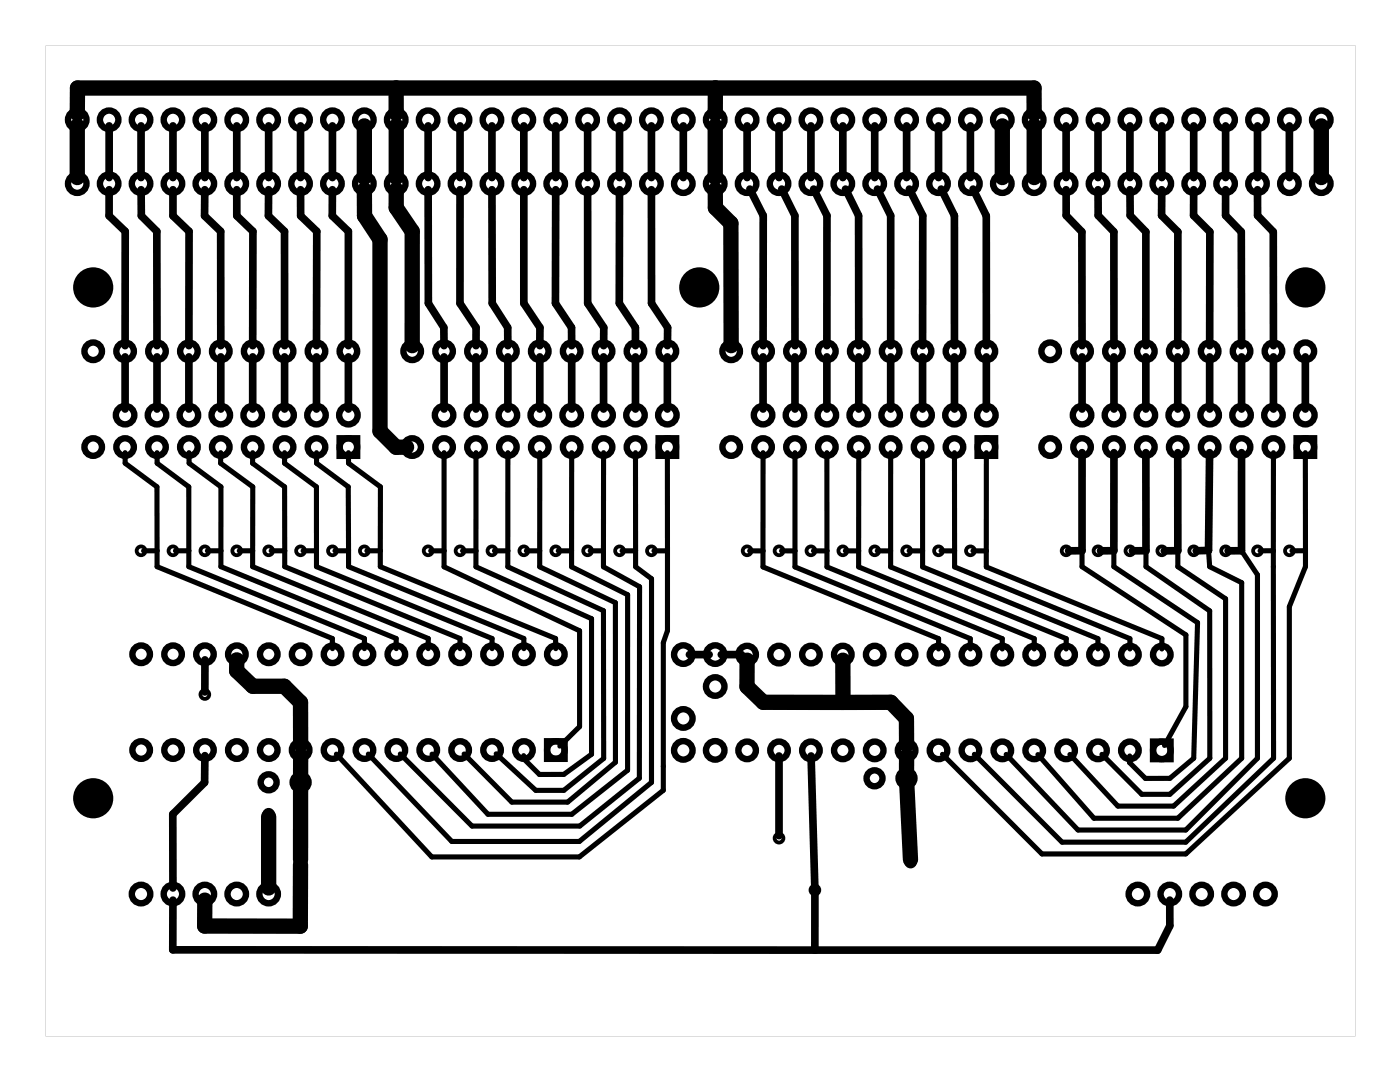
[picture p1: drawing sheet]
<svg xmlns="http://www.w3.org/2000/svg" width="111mm" height="86mm" viewBox="0 0 111 86" stroke-linecap="round" stroke-linejoin="round" font-family="sans-serif">
<path d="M3.6 3.6v78.8h104.3v-78.8zM3.6 3.6h104.3v78.8h-104.3z" fill="#000"/>
<g fill="none" stroke="#000" stroke-width=".51">
<path d="M27 34.9h1.4v1.4h-1.4zM52.4 34.9h1.4v1.4h-1.4zM77.8 34.9h1.4v1.4h-1.4zM103.2 34.9h1.4v1.4h-1.4zM43.6 59h1.4v1.4h-1.4zM91.8 59h1.4v1.4h-1.4z"/>
<circle cx="6.2" cy="9.5" r=".74"/>
<circle cx="6.2" cy="14.6" r=".74"/>
<circle cx="8.7" cy="14.6" r=".74"/>
<circle cx="8.7" cy="9.5" r=".74"/>
<circle cx="11.2" cy="9.5" r=".74"/>
<circle cx="11.2" cy="14.6" r=".74"/>
<circle cx="13.8" cy="9.5" r=".74"/>
<circle cx="13.8" cy="14.6" r=".74"/>
<circle cx="16.3" cy="9.5" r=".74"/>
<circle cx="16.3" cy="14.6" r=".74"/>
<circle cx="18.9" cy="9.5" r=".74"/>
<circle cx="18.9" cy="14.6" r=".74"/>
<circle cx="21.4" cy="9.5" r=".74"/>
<circle cx="21.4" cy="14.6" r=".74"/>
<circle cx="23.9" cy="9.5" r=".74"/>
<circle cx="23.9" cy="14.6" r=".74"/>
<circle cx="26.5" cy="9.5" r=".74"/>
<circle cx="26.5" cy="14.6" r=".74"/>
<circle cx="29" cy="14.6" r=".74"/>
<circle cx="29" cy="9.5" r=".74"/>
<circle cx="31.6" cy="14.6" r=".74"/>
<circle cx="31.6" cy="9.5" r=".74"/>
<circle cx="34.1" cy="9.5" r=".74"/>
<circle cx="34.1" cy="14.6" r=".74"/>
<circle cx="36.6" cy="14.6" r=".74"/>
<circle cx="36.6" cy="9.5" r=".74"/>
<circle cx="39.2" cy="9.5" r=".74"/>
<circle cx="39.2" cy="14.6" r=".74"/>
<circle cx="41.7" cy="14.6" r=".74"/>
<circle cx="41.7" cy="9.5" r=".74"/>
<circle cx="44.3" cy="9.5" r=".74"/>
<circle cx="44.3" cy="14.6" r=".74"/>
<circle cx="46.8" cy="14.6" r=".74"/>
<circle cx="46.8" cy="9.5" r=".74"/>
<circle cx="49.3" cy="14.6" r=".74"/>
<circle cx="49.3" cy="9.5" r=".74"/>
<circle cx="51.9" cy="14.6" r=".74"/>
<circle cx="51.9" cy="9.5" r=".74"/>
<circle cx="54.4" cy="14.6" r=".74"/>
<circle cx="54.4" cy="9.5" r=".74"/>
<circle cx="57" cy="14.6" r=".74"/>
<circle cx="57" cy="9.5" r=".74"/>
<circle cx="59.5" cy="9.5" r=".74"/>
<circle cx="59.5" cy="14.6" r=".74"/>
<circle cx="62" cy="9.5" r=".74"/>
<circle cx="62" cy="14.6" r=".74"/>
<circle cx="64.6" cy="9.5" r=".74"/>
<circle cx="64.6" cy="14.6" r=".74"/>
<circle cx="67.1" cy="14.6" r=".74"/>
<circle cx="67.1" cy="9.5" r=".74"/>
<circle cx="69.7" cy="14.6" r=".74"/>
<circle cx="69.7" cy="9.5" r=".74"/>
<circle cx="72.2" cy="14.6" r=".74"/>
<circle cx="72.2" cy="9.5" r=".74"/>
<circle cx="74.7" cy="14.6" r=".74"/>
<circle cx="74.7" cy="9.5" r=".74"/>
<circle cx="77.3" cy="9.5" r=".74"/>
<circle cx="77.3" cy="14.6" r=".74"/>
<circle cx="79.8" cy="9.5" r=".74"/>
<circle cx="79.8" cy="14.6" r=".74"/>
<circle cx="82.4" cy="14.6" r=".74"/>
<circle cx="82.4" cy="9.5" r=".74"/>
<circle cx="84.9" cy="9.5" r=".74"/>
<circle cx="84.9" cy="14.6" r=".74"/>
<circle cx="87.4" cy="14.6" r=".74"/>
<circle cx="87.4" cy="9.5" r=".74"/>
<circle cx="90" cy="9.5" r=".74"/>
<circle cx="90" cy="14.6" r=".74"/>
<circle cx="92.5" cy="9.5" r=".74"/>
<circle cx="92.5" cy="14.6" r=".74"/>
<circle cx="95.1" cy="9.5" r=".74"/>
<circle cx="95.1" cy="14.6" r=".74"/>
<circle cx="97.6" cy="9.5" r=".74"/>
<circle cx="97.6" cy="14.6" r=".74"/>
<circle cx="100.1" cy="14.6" r=".74"/>
<circle cx="100.1" cy="9.5" r=".74"/>
<circle cx="102.7" cy="9.5" r=".74"/>
<circle cx="102.7" cy="14.6" r=".74"/>
<circle cx="105.2" cy="9.5" r=".74"/>
<circle cx="105.2" cy="14.6" r=".74"/>
<circle cx="7.4" cy="35.6" r=".7"/>
<circle cx="7.4" cy="27.9" r=".7"/>
<circle cx="10" cy="33" r=".74"/>
<circle cx="10" cy="35.6" r=".7"/>
<circle cx="10" cy="27.9" r=".7"/>
<circle cx="12.5" cy="33" r=".74"/>
<circle cx="12.5" cy="35.6" r=".7"/>
<circle cx="12.5" cy="27.9" r=".7"/>
<circle cx="15" cy="33" r=".74"/>
<circle cx="15" cy="35.6" r=".7"/>
<circle cx="15" cy="27.9" r=".7"/>
<circle cx="17.6" cy="33" r=".74"/>
<circle cx="17.6" cy="35.6" r=".7"/>
<circle cx="17.6" cy="27.9" r=".7"/>
<circle cx="20.1" cy="33" r=".74"/>
<circle cx="20.1" cy="35.6" r=".7"/>
<circle cx="20.1" cy="27.9" r=".7"/>
<circle cx="22.7" cy="33" r=".74"/>
<circle cx="22.7" cy="35.6" r=".7"/>
<circle cx="22.7" cy="27.9" r=".7"/>
<circle cx="25.2" cy="33" r=".74"/>
<circle cx="25.2" cy="35.6" r=".7"/>
<circle cx="25.2" cy="27.9" r=".7"/>
<circle cx="27.7" cy="33" r=".74"/>
<circle cx="27.7" cy="35.6" r=".7"/>
<circle cx="27.7" cy="27.9" r=".7"/>
<circle cx="32.8" cy="35.6" r=".7"/>
<circle cx="32.8" cy="27.9" r=".7"/>
<circle cx="35.4" cy="33" r=".74"/>
<circle cx="35.4" cy="35.6" r=".7"/>
<circle cx="35.4" cy="27.9" r=".7"/>
<circle cx="37.9" cy="33" r=".74"/>
<circle cx="37.9" cy="35.6" r=".7"/>
<circle cx="37.9" cy="27.9" r=".7"/>
<circle cx="40.4" cy="33" r=".74"/>
<circle cx="40.4" cy="35.6" r=".7"/>
<circle cx="40.4" cy="27.9" r=".7"/>
<circle cx="43" cy="33" r=".74"/>
<circle cx="43" cy="35.6" r=".7"/>
<circle cx="43" cy="27.9" r=".7"/>
<circle cx="45.5" cy="33" r=".74"/>
<circle cx="45.5" cy="35.6" r=".7"/>
<circle cx="45.5" cy="27.9" r=".7"/>
<circle cx="48.1" cy="33" r=".74"/>
<circle cx="48.1" cy="35.6" r=".7"/>
<circle cx="48.1" cy="27.9" r=".7"/>
<circle cx="50.6" cy="33" r=".74"/>
<circle cx="50.6" cy="35.6" r=".7"/>
<circle cx="50.6" cy="27.9" r=".7"/>
<circle cx="53.1" cy="33" r=".74"/>
<circle cx="53.1" cy="35.6" r=".7"/>
<circle cx="53.1" cy="27.9" r=".7"/>
<circle cx="58.2" cy="35.6" r=".7"/>
<circle cx="58.2" cy="27.9" r=".7"/>
<circle cx="60.8" cy="33" r=".74"/>
<circle cx="60.8" cy="35.6" r=".7"/>
<circle cx="60.8" cy="27.9" r=".7"/>
<circle cx="63.3" cy="33" r=".74"/>
<circle cx="63.3" cy="35.6" r=".7"/>
<circle cx="63.3" cy="27.9" r=".7"/>
<circle cx="65.8" cy="33" r=".74"/>
<circle cx="65.8" cy="35.6" r=".7"/>
<circle cx="65.8" cy="27.9" r=".7"/>
<circle cx="68.4" cy="33" r=".74"/>
<circle cx="68.4" cy="35.6" r=".7"/>
<circle cx="68.4" cy="27.9" r=".7"/>
<circle cx="70.9" cy="33" r=".74"/>
<circle cx="70.9" cy="35.6" r=".7"/>
<circle cx="70.9" cy="27.9" r=".7"/>
<circle cx="73.5" cy="33" r=".74"/>
<circle cx="73.5" cy="35.6" r=".7"/>
<circle cx="73.5" cy="27.9" r=".7"/>
<circle cx="76" cy="33" r=".74"/>
<circle cx="76" cy="35.6" r=".7"/>
<circle cx="76" cy="27.9" r=".7"/>
<circle cx="78.5" cy="33" r=".74"/>
<circle cx="78.5" cy="35.6" r=".7"/>
<circle cx="78.5" cy="27.9" r=".7"/>
<circle cx="83.6" cy="35.6" r=".7"/>
<circle cx="83.6" cy="27.9" r=".7"/>
<circle cx="86.2" cy="33" r=".74"/>
<circle cx="86.2" cy="35.6" r=".7"/>
<circle cx="86.2" cy="27.9" r=".7"/>
<circle cx="88.7" cy="33" r=".74"/>
<circle cx="88.7" cy="35.6" r=".7"/>
<circle cx="88.7" cy="27.9" r=".7"/>
<circle cx="91.2" cy="33" r=".74"/>
<circle cx="91.2" cy="35.6" r=".7"/>
<circle cx="91.2" cy="27.9" r=".7"/>
<circle cx="93.8" cy="33" r=".74"/>
<circle cx="93.8" cy="35.6" r=".7"/>
<circle cx="93.8" cy="27.9" r=".7"/>
<circle cx="96.3" cy="33" r=".74"/>
<circle cx="96.3" cy="35.6" r=".7"/>
<circle cx="96.3" cy="27.9" r=".7"/>
<circle cx="98.9" cy="33" r=".74"/>
<circle cx="98.9" cy="35.6" r=".7"/>
<circle cx="98.9" cy="27.9" r=".7"/>
<circle cx="101.4" cy="33" r=".74"/>
<circle cx="101.4" cy="35.6" r=".7"/>
<circle cx="101.4" cy="27.9" r=".7"/>
<circle cx="103.9" cy="33" r=".74"/>
<circle cx="103.9" cy="35.6" r=".7"/>
<circle cx="103.9" cy="27.9" r=".7"/>
<circle cx="11.2" cy="59.7" r=".7"/>
<circle cx="11.2" cy="52" r=".7"/>
<circle cx="13.8" cy="59.7" r=".7"/>
<circle cx="13.8" cy="52" r=".7"/>
<circle cx="16.3" cy="59.7" r=".7"/>
<circle cx="16.3" cy="52" r=".7"/>
<circle cx="18.9" cy="59.7" r=".7"/>
<circle cx="18.9" cy="52" r=".7"/>
<circle cx="21.4" cy="59.7" r=".7"/>
<circle cx="21.4" cy="52" r=".7"/>
<circle cx="23.9" cy="59.7" r=".7"/>
<circle cx="23.9" cy="52" r=".7"/>
<circle cx="26.5" cy="59.7" r=".7"/>
<circle cx="26.5" cy="52" r=".7"/>
<circle cx="29" cy="59.7" r=".7"/>
<circle cx="29" cy="52" r=".7"/>
<circle cx="31.6" cy="59.7" r=".7"/>
<circle cx="31.6" cy="52" r=".7"/>
<circle cx="34.1" cy="59.7" r=".7"/>
<circle cx="34.1" cy="52" r=".7"/>
<circle cx="36.6" cy="59.7" r=".7"/>
<circle cx="36.6" cy="52" r=".7"/>
<circle cx="39.2" cy="59.7" r=".7"/>
<circle cx="39.2" cy="52" r=".7"/>
<circle cx="41.7" cy="59.7" r=".7"/>
<circle cx="41.7" cy="52" r=".7"/>
<circle cx="44.3" cy="59.7" r=".7"/>
<circle cx="44.3" cy="52" r=".7"/>
<circle cx="54.4" cy="57.2" r=".74"/>
<circle cx="54.4" cy="59.7" r=".74"/>
<circle cx="54.4" cy="52.1" r=".74"/>
<circle cx="57" cy="54.6" r=".74"/>
<circle cx="57" cy="52.1" r=".74"/>
<circle cx="57" cy="59.7" r=".74"/>
<circle cx="59.5" cy="59.7" r=".7"/>
<circle cx="59.5" cy="52.1" r=".7"/>
<circle cx="62" cy="59.7" r=".7"/>
<circle cx="62" cy="52.1" r=".7"/>
<circle cx="64.6" cy="59.7" r=".7"/>
<circle cx="64.6" cy="52.1" r=".7"/>
<circle cx="67.1" cy="59.7" r=".7"/>
<circle cx="67.1" cy="52.1" r=".7"/>
<circle cx="69.7" cy="59.7" r=".7"/>
<circle cx="69.7" cy="52.1" r=".7"/>
<circle cx="72.2" cy="59.7" r=".7"/>
<circle cx="72.2" cy="52.1" r=".7"/>
<circle cx="74.7" cy="59.7" r=".7"/>
<circle cx="74.7" cy="52.1" r=".7"/>
<circle cx="77.3" cy="59.7" r=".7"/>
<circle cx="77.3" cy="52.1" r=".7"/>
<circle cx="79.8" cy="59.7" r=".7"/>
<circle cx="79.8" cy="52.1" r=".7"/>
<circle cx="82.4" cy="59.7" r=".7"/>
<circle cx="82.4" cy="52.1" r=".7"/>
<circle cx="84.9" cy="59.7" r=".7"/>
<circle cx="84.9" cy="52.1" r=".7"/>
<circle cx="87.4" cy="59.7" r=".7"/>
<circle cx="87.4" cy="52.1" r=".7"/>
<circle cx="90" cy="59.7" r=".7"/>
<circle cx="90" cy="52.1" r=".7"/>
<circle cx="92.5" cy="59.7" r=".7"/>
<circle cx="92.5" cy="52.1" r=".7"/>
<circle cx="11.2" cy="71.1" r=".74"/>
<circle cx="13.8" cy="71.1" r=".74"/>
<circle cx="16.3" cy="71.1" r=".74"/>
<circle cx="18.9" cy="71.1" r=".74"/>
<circle cx="21.4" cy="71.1" r=".74"/>
<circle cx="21.4" cy="62.2" r=".64"/>
<circle cx="23.9" cy="62.2" r=".64"/>
<circle cx="69.6" cy="61.9" r=".64"/>
<circle cx="72.2" cy="61.9" r=".64"/>
<circle cx="90.6" cy="71.1" r=".74"/>
<circle cx="93.1" cy="71.1" r=".74"/>
<circle cx="95.7" cy="71.1" r=".74"/>
<circle cx="98.2" cy="71.1" r=".74"/>
<circle cx="100.8" cy="71.1" r=".74"/>
</g>
<g fill="#000">
<circle cx="7.4" cy="22.9" r="1.6"/>
<circle cx="55.7" cy="22.9" r="1.6"/>
<circle cx="103.9" cy="22.9" r="1.6"/>
<circle cx="7.4" cy="63.5" r="1.6"/>
<circle cx="103.9" cy="63.5" r="1.6"/>
</g>
<g fill="none" stroke="#000" stroke-width=".3">
<circle cx="11.2" cy="43.8" r=".35"/>
<circle cx="13.8" cy="43.8" r=".35"/>
<circle cx="16.3" cy="43.8" r=".35"/>
<circle cx="16.3" cy="55.3" r=".35"/>
<circle cx="18.9" cy="43.8" r=".35"/>
<circle cx="21.4" cy="43.8" r=".35"/>
<circle cx="23.9" cy="43.8" r=".35"/>
<circle cx="26.5" cy="43.8" r=".35"/>
<circle cx="29" cy="43.8" r=".35"/>
<circle cx="34.1" cy="43.8" r=".35"/>
<circle cx="36.6" cy="43.8" r=".35"/>
<circle cx="39.2" cy="43.8" r=".35"/>
<circle cx="41.7" cy="43.8" r=".35"/>
<circle cx="44.3" cy="43.8" r=".35"/>
<circle cx="46.8" cy="43.8" r=".35"/>
<circle cx="49.3" cy="43.8" r=".35"/>
<circle cx="51.9" cy="43.8" r=".35"/>
<circle cx="59.5" cy="43.8" r=".35"/>
<circle cx="62" cy="43.8" r=".35"/>
<circle cx="64.6" cy="43.8" r=".35"/>
<circle cx="67.1" cy="43.8" r=".35"/>
<circle cx="69.7" cy="43.8" r=".35"/>
<circle cx="72.2" cy="43.8" r=".35"/>
<circle cx="74.7" cy="43.8" r=".35"/>
<circle cx="77.3" cy="43.8" r=".35"/>
<circle cx="84.9" cy="43.8" r=".35"/>
<circle cx="87.4" cy="43.8" r=".35"/>
<circle cx="90" cy="43.8" r=".35"/>
<circle cx="92.5" cy="43.8" r=".35"/>
<circle cx="95.1" cy="43.8" r=".35"/>
<circle cx="97.6" cy="43.8" r=".35"/>
<circle cx="100.1" cy="43.8" r=".35"/>
<circle cx="102.7" cy="43.8" r=".35"/>
<circle cx="21.4" cy="64.8" r=".35"/>
<circle cx="23.9" cy="68.6" r=".35"/>
<circle cx="62" cy="66.7" r=".35"/>
<circle cx="64.9" cy="70.8" r=".35"/>
<circle cx="72.5" cy="68.6" r=".35"/>
</g>
<g fill="none" stroke="#000" stroke-width=".61">
<path d="M8.7 15.1v2.1l1.3 1.2v9.1M8.7 10v4.1M11.2 10v4.1M11.2 15.1l.1 2.1 1.2 1.2v9.1M13.8 10v4.1M13.8 15.1v2.1l1.3 1.2-.1 9.1M16.3 15.1v2.1l1.3 1.2v9.1M16.3 10v4.1M18.9 10v4.1M18.9 15.1v2.1l1.2 1.2v9.1M21.4 15.1v2.1l1.3 1.2v9.1M21.4 10v4.1"/>
<path d="M23.9 10v4.1M23.9 15.1v2.1l1.3 1.2v9.1M26.5 15.1v2.1l1.2 1.2v9.1M26.5 10v4.1M34.1 10v4.1M34.1 15.1v9l1.2 2 .1 1.4M36.6 15.1v9l1.3 2v1.4M36.6 10v4.1M39.2 10v4.1M39.2 15.1v9l1.2 2v1.4M41.7 10v4.1M41.7 15.1v9l1.3 2v1.4"/>
<path d="M44.2 15.1v9l1.3 2v1.4M44.3 10v4.1M46.8 10v4.1M46.8 15.1v9l1.3 2v1.4M49.3 15.1v9l1.3 2v1.4M49.3 10v4.1M51.9 10v4.1M51.9 15.1v9l1.3 2-.1 1.4M54.4 10v4.1M59.5 10v4.1M59.7 15l1.1 2.2v10.3M62 10v4.1"/>
<path d="M62.2 15l1.1 2.2v10.3M64.6 10v4.1M64.8 15l1 2.2v10.3M67.1 10v4.1M67.3 15l1.1 2.2v10.3M69.7 10v4.1M69.9 15l1 2.2v10.3M72.2 10v4.1M72.4 15l1.1 2.2v10.3M74.7 10v4.1M74.9 15l1.1 2.2v10.3M77.3 10v4.1"/>
<path d="M77.5 15l1 2.2v10.3M84.9 10v4.1M84.9 15.1v2l1.2 1.3 .1 9.1M87.4 10v4.1M87.4 15.1v2l1.3 1.3v9.1M90 10v4.1M90 15.1v2l1.2 1.3v9.1M92.5 15.1v2l1.3 1.3v9.1M92.5 10v4.1M95 15.1v2l1.3 1.3v9.1M95.1 10v4.1M97.6 15.1v2l1.2 1.3 .1 9.1"/>
<path d="M97.6 10v4.1M100.1 10v4.1M100.1 15.1v2l1.3 1.3v9.1M102.7 10v4.1M10 28.4v4.1M12.5 28.4v4.1M15 28.4v4.1M17.6 28.4v4.1M20.1 28.4v4.1M22.7 28.4v4.1M25.2 28.4v4.1M27.7 28.4v4.1"/>
<path d="M35.4 28.4v4.1M37.9 28.4v4.1M40.4 28.4v4.1M43 28.4v4.1M45.5 28.4v4.1M48.1 28.4v4.1M50.6 28.4v4.1M53.1 28.4v4.1M60.8 28.4v4.1M63.3 28.4v4.1M65.8 28.4v4.1M68.4 28.4v4.1"/>
<path d="M70.9 28.4v4.1M73.5 28.4v4.1M76 28.4v4.1M78.5 28.4v4.1M86.2 36v7.8h-1.1M86.2 28.4v4.1M88.7 36v7.8h-1.1M88.7 28.4v4.1M91.2 28.4v4.1M91.2 36l.1 7.8h-1.1M93.8 28.4v4.1M93.8 36v7.8h-1.1"/>
<path d="M96.3 36l-.1 7.8h-.9M96.3 28.4v4.1M98.9 36v7.8h-1.1M98.9 28.4v4.1M101.4 28.4v4.1M103.9 28.4v4.1M16.3 52.5v2.6M54.9 52.1h1.6M57.4 52.1h1.6M13.8 71.6v4h51.1M16.3 60.1v2.2l-2.5 2.5v5.8M62 60.1v6.4"/>
<path d="M64.6 60.1l.3 10.5M64.9 71v4.6M93.1 71.6v2.1l-.9 1.9h-27.3"/>
</g>
<g fill="none" stroke="#000" stroke-width="1.2">
<path d="M6.2 10v4.1M6.2 9v-2h76.1v2M29 10v4.1M29 15.1v2.1l1.3 1.8v15.3l1.2 1.3h.9M31.5 7v2M31.6 15.1l-.1 1.4 1.3 1.9v9.1M31.6 10v4.1M57 10v4.1M57 15.1v1.4l1.2 1.3v9.7M57 7v2M79.8 10v4.1M82.4 10v4.1"/>
<path d="M105.2 10v4.1M18.9 52.5l-.1 .9 1.3 1.2h2.5l1.3 1.3v3.3M59.5 52.5v2.1l1.3 1.3h10.1l1.3 1.3v2.1M67.1 52.5v3.4M21.4 65v5.6M23.9 68.8v4.9h-7.6v-2.1M23.9 62.6v5.8M23.9 60.1v1.8M72.2 60.1v1.4M72.2 62.3l.3 6.1"/>
</g>
<g fill="none" stroke="#000" stroke-width=".41">
<path d="M10 36v.9l2.5 1.8v5.1M12.5 36v.9l2.5 1.8v6.4l14 5.7v.8M15 36l.1 .9 2.5 1.8v6.4l13.9 5.7 .1 .8M17.6 36v.9l2.5 1.8v6.4l14 5.7v.8M20.1 36v.9l2.6 1.8v5.1M22.7 36v.9l2.5 1.8v6.4l14 5.7v.8M25.2 36v.9l2.5 1.8 .1 5.1M27.7 36l.1 .9 2.5 1.8v5.1M35.4 36v9.1l10.8 5.1v7.6l-1.6 1.6M37.9 36v9.1l9.2 4.1v10.8l-2.2 1.6h-1.9l-1.3-1.3v-.2M40.4 36v9.1l7.7 3.5v11.7l-3.2 2.6h-2.2l-3.2-2.9M43 36v7.8"/>
<path d="M45.5 36v9.1l4.5 2.2v14l-4.5 3.5h-6.6l-4.5-4.8M48.1 36v9.1l2.8 1.6v15.2l-4.7 3.8h-8.6l-5.7-5.7M50.6 36v7.8M53.1 36v7.8M60.8 36v9.1l13.9 5.7v.8M63.3 36v9.1l14 5.7v.8M65.8 36v9.1l14 5.7v.8M68.4 36v9.1l14 5.7v.8M70.9 36v9.1l14 5.7v.8M73.5 36v9.1l13.9 5.7v.8M76 36v7.8M78.5 36v9.1l14 5.7v.8"/>
<path d="M101.4 36v24.3l-7 6.7h-9.8l-7-7M103.9 36l.1 7.8M12.5 43.8v1.3l14 5.7v.8M12.5 43.8h-1.1M15 43.8h-1M17.6 43.8h-1.1M20.1 43.8h-1M22.7 43.8h-1.1M22.7 43.8v1.3l13.9 5.7v.8M25.2 43.8h-1.1M27.8 43.8h-1.1M27.8 43.8v1.3l13.9 5.7v.8"/>
<path d="M30.3 43.8h-1.1M30.3 43.8v1.3l13.9 5.7 .1 .8M34.3 43.8h1.1M36.8 43.8h1.1M39.4 43.8h1M41.9 43.8h1.1M43 43.8v1.3l6 2.8v12.7l-3.8 3.2h-4.4l-3.8-3.8M44.5 43.8h1M47 43.8h1.1M49.5 43.8h1.1M50.6 43.8v1.3l1.3 .9v16.2l-5.8 4.7h-10.1l-6.7-6.9M52.1 43.8h1"/>
<path d="M53.1 43.8v6.4l-.3 .9v11.8l-6.7 5.3h-11.7l-7.6-8.2M59.7 43.8h1.1M62.2 43.8h1.1M64.8 43.8h1M67.3 43.8h1.1M69.9 43.8h1M72.4 43.8h1.1M74.9 43.8h1.1M76 43.8v1.3l14 5.7v.8M77.5 43.8h1M86.2 43.8v1.3l8.2 5.4v5.7l-1.7 3.1M88.7 43.8v1.3l6.7 4.4-.3 10.8-1.9 1.6h-2l-1.3-1.2 .1-.6"/>
<path d="M91.3 43.8v1.3l5 3.5v11.7l-3.1 2.9h-2.3l-3.2-3.2M93.8 43.8v1.3l3.8 2.5v12.7l-4.1 3.8h-4.5l-3.8-4.1M96.2 43.8l.1 1.3 2.6 1.3v13.9l-5.1 4.8h-6.7l-4.5-5.1M98.9 43.8l1.2 1.9v14.6l-5.7 5.7h-8.6l-5.7-6M101.4 43.8h-1.1M104 43.8v1.3l-1.3 3.2v12l-8.3 7.6h-11.4l-8-7.9M104 43.8h-1.1"/>
</g>
</svg>
